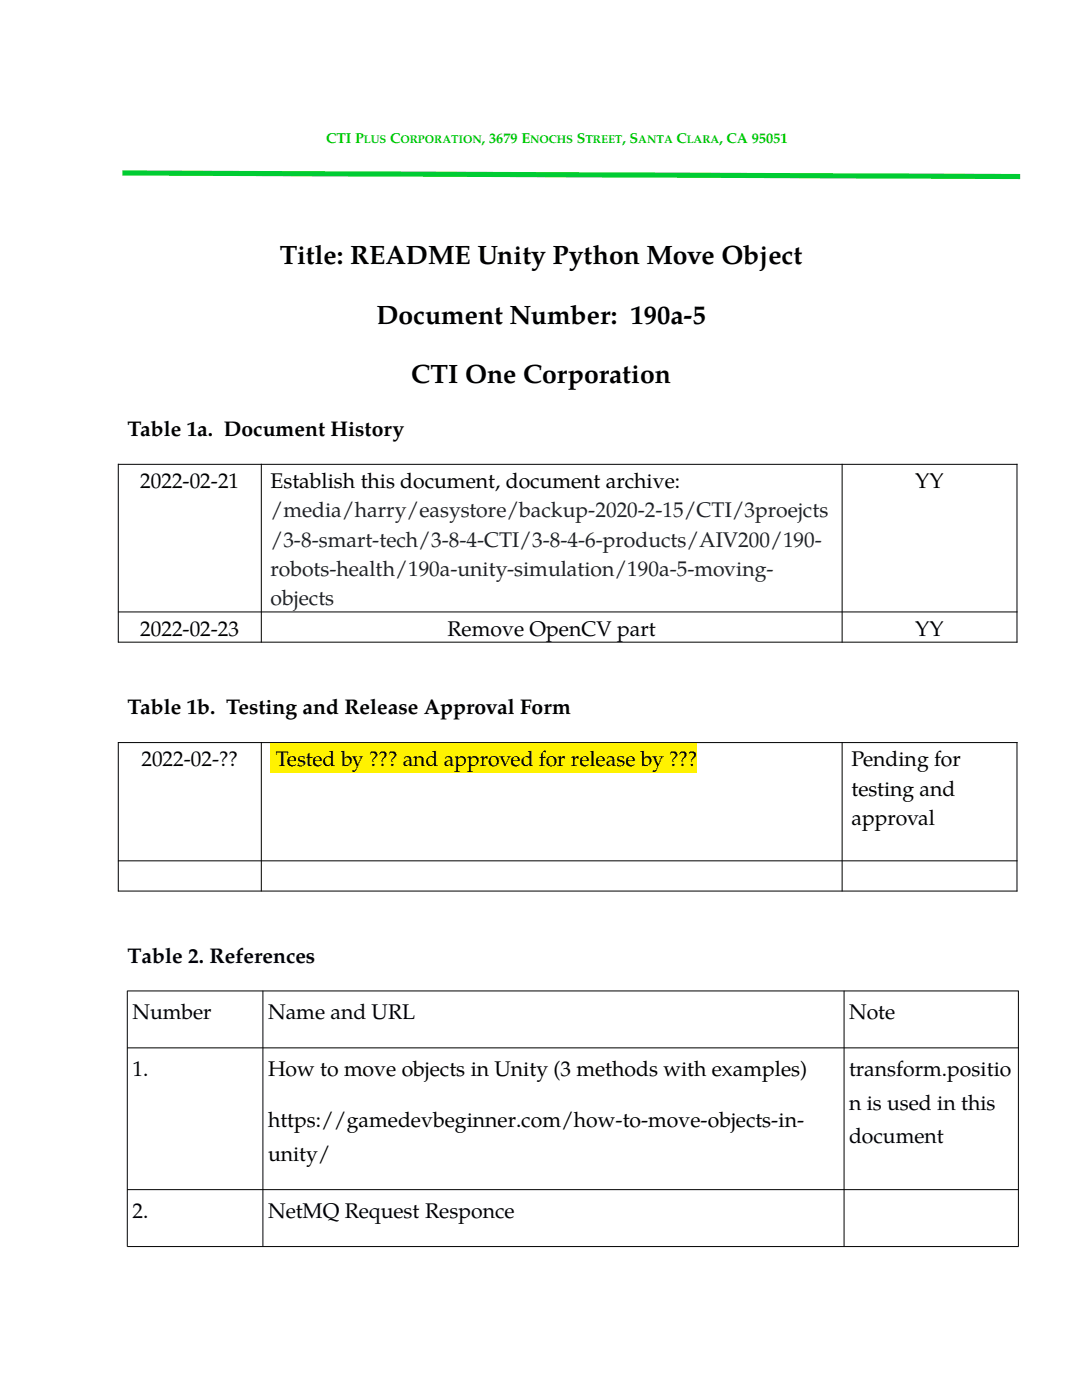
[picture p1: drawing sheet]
<svg xmlns="http://www.w3.org/2000/svg" width="216mm" height="279mm" viewBox="0 0 216 279" stroke-linecap="round" stroke-linejoin="round" font-family="sans-serif">
<defs><g id="words">
<g font-size="5.3">
<text x="55.8" y="52.8">Title: README Unity Python Move Object</text>
<text x="75.1" y="64.6">Document Number: 190a-5</text>
<text x="82.1" y="76.4">CTI One Corporation</text>
</g>
<g font-size="4.2">
<text x="25.4" y="87.1">Table 1a. Document History</text>
<text x="28" y="97.4">2022-02-21</text>
<text x="54" y="97.4">Establish this document, document archive:</text>
<text x="182.6" y="97.4">YY</text>
<text x="28" y="126.8">2022-02-23</text>
<text x="25.4" y="142.5">Table 1b. Testing and Release Approval Form</text>
<text x="28.2" y="152.9">2022-02-??</text>
<text x="55" y="152.9">Tested by ??? and approved for release by ???</text>
<text x="169.9" y="152.9">Pending for</text>
<text x="169.9" y="158.8">testing and</text>
<text x="169.9" y="164.6">approval</text>
<text x="53.5" y="214.7">How to move objects in Unity (3 methods with examples)</text>
<text x="53.5" y="225">https://gamedevbeginner.com/how-to-move-objects-in-</text>
<text x="53.5" y="231.7">unity/</text>
</g>
<g font-size="4.2" fill="#1d2228">
<text x="54" y="103.2">/media/harry/easystore/backup-2020-2-15/CTI/3proejcts</text>
<text x="54" y="109.1">/3-8-smart-tech/3-8-4-CTI/3-8-4-6-products/AIV200/190-</text>
<text x="54" y="115">robots-health/190a-unity-simulation/190a-5-moving-</text>
<text x="54" y="120.8">objects</text>
</g>
<g font-size="4.2" fill="#00000a">
<text x="89.3" y="126.8">Remove OpenCV part</text>
<text x="182.6" y="126.8">YY</text>
<text x="25.4" y="192.2">Table 2. References</text>
<text x="26.4" y="203.4">Number</text>
<text x="53.5" y="203.4">Name and URL</text>
<text x="169.4" y="203.4">Note</text>
<text x="26.4" y="214.7">1.</text>
<text x="169.4" y="214.7">transform.positio</text>
<text x="169.4" y="221.4">n is used in this</text>
<text x="169.4" y="228.2">document</text>
<text x="26.4" y="243">2.</text>
<text x="53.5" y="243">NetMQ Request Responce</text>
</g>
<g font-size="2.9" fill="#0c0">
<text x="65.1" y="28.6">CTI P</text>
<text x="77.9" y="28.6">C</text>
<text x="96.2" y="28.6">, 3679 E</text>
<text x="115.1" y="28.6">S</text>
<text x="124.2" y="28.6">, S</text>
<text x="135" y="28.6">C</text>
<text x="143.5" y="28.6">, CA 95051</text>
</g>
<g font-size="2.3" fill="#0c0">
<text x="72.6" y="28.6">LUS</text>
<text x="79.9" y="28.6">ORPORATION</text>
<text x="105.8" y="28.6">NOCHS</text>
<text x="116.8" y="28.6">TREET</text>
<text x="127.4" y="28.6">ANTA</text>
<text x="137" y="28.6">LARA</text>
</g>
</g></defs>
<g fill="none" stroke="#000" stroke-width=".2">
<path d="M23.5 92.7h179.5M23.6 92.6v35.6M52.1 92.6v35.6M168 92.6v35.6M202.9 92.6v35.6M23.5 122.1h179.5M23.5 128.2h179.5M23.5 148.2h179.5M23.6 148.1v29.8M52.1 148.1v29.8M168 148.1v29.8M202.9 148.1v29.8"/>
<path d="M23.5 171.8h179.5M23.5 177.8h179.5"/>
</g>
<path d="M53.9 148.3h85.2v5.8h-85.2z" fill-rule="evenodd" fill="#fff200"/>
<path d="M25.4 197.8h177.8v51h-177.8zM52.5 197.7v51.1M168.4 197.7v51.1M25.4 209.1h177.8M25.4 237.4h177.8" fill="none" stroke="#000" stroke-width=".2"/>
<path d="M24.4 34.5l179.2 .7" fill="none" stroke="#0c3" stroke-width="1" stroke-linecap="butt"/>
<use href="#words"/>
</svg>
